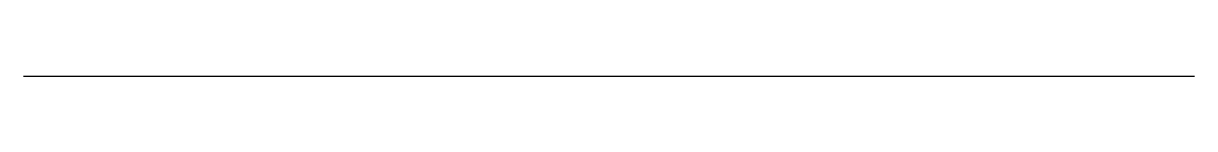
# Model space of a CAD drawing. Header units: millimetres. Extents: x 5 to 15, y 2 to 2.
import ezdxf

# ---------------------------------------------------------------- set-up
doc = ezdxf.new("R2010")
doc.units = ezdxf.units.MM

msp = doc.modelspace()

# ---------------------------------------------------------------- linework, layer by layer
msp.add_line((5, 2), (15, 2))

doc.saveas('drawing.dxf')
